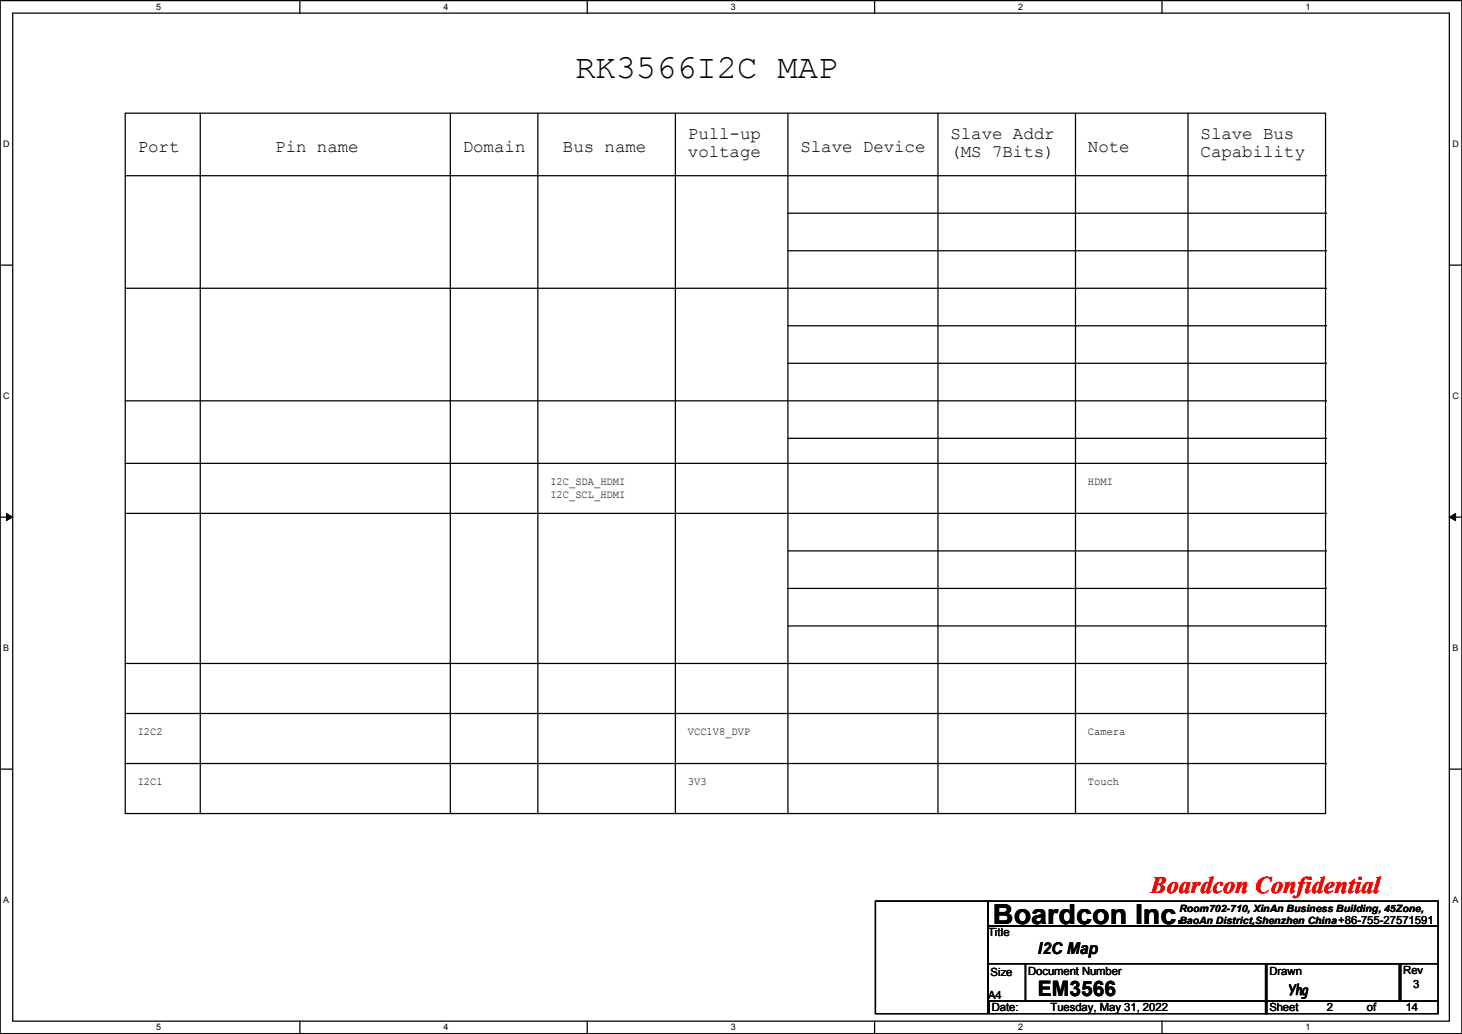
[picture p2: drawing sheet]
<svg xmlns="http://www.w3.org/2000/svg" width="297mm" height="210mm" viewBox="0 0 297 210" stroke-linecap="round" stroke-linejoin="round" font-family="sans-serif">
<defs><g id="words">
<text font-size="6.9" x="116.9" y="15.8">RK3566I2C MAP</text>
<text font-size="5.6" x="201.7" y="187.7">Boardcon Inc.</text>
<text font-size="4.8" fill="#f00" x="233.7" y="181.3">Boardcon Confidential</text>
<text font-size="4.3" x="210.9" y="202.3">EM3566</text>
<g font-size="3.6">
<text x="139.7" y="28.3">Pull-up</text>
<text x="193.1" y="28.3">Slave Addr</text>
<text x="243.9" y="28.3">Slave Bus</text>
<text x="28" y="30.9">Port</text>
<text x="55.9" y="30.9">Pin name</text>
<text x="94" y="30.9">Domain</text>
<text x="114.3" y="30.9">Bus name</text>
<text x="139.7" y="31.9">voltage</text>
<text x="162.6" y="30.9">Slave Device</text>
<text x="193.1" y="31.9">(MS 7Bits)</text>
<text x="221" y="30.9">Note</text>
<text x="243.9" y="31.9">Capability</text>
</g>
<text font-size="3.3" x="210.9" y="193.7">I2C Map</text>
<text font-size="3" x="261.7" y="202.1">Yhg</text>
<g font-size="2.3">
<text x="111.8" y="101">I2C_SCL_HDMI</text>
<text x="111.8" y="98.5">I2C_SDA_HDMI</text>
<text x="221" y="98.5">HDMI</text>
<text x="28" y="149.3">I2C2</text>
<text x="139.7" y="149.3">VCC1V8_DVP</text>
<text x="221" y="149.3">Camera</text>
<text x="28" y="159.5">I2C1</text>
<text x="139.7" y="159.5">3V3</text>
<text x="221" y="159.5">Touch</text>
<text x="200.7" y="190.2">Title</text>
<text x="285" y="197.8">Rev</text>
<text x="200.7" y="202.9">A4</text>
<text x="201.2" y="198.3">Size</text>
<text x="208.8" y="198">Document Number</text>
<text x="257.9" y="198">Drawn</text>
<text x="287.1" y="200.6">3</text>
<text x="201.5" y="205.4">Date:</text>
<text x="213.4" y="205.4">Tuesday, May 31, 2022</text>
<text x="257.9" y="205.4">Sheet</text>
<text x="269.6" y="205.4">2</text>
<text x="277.7" y="205.4">of</text>
<text x="285.6" y="205.4">14</text>
</g>
<g font-size="2">
<text x="239.6" y="185.2">Room702-710, XinAn Business Building, 45Zone,</text>
<text x="239.6" y="187.7">BaoAn District,Shenzhen China+86-755-27571591</text>
</g>
<g font-size="1.8">
<text x="31.8" y="2">5</text>
<text x="90.1" y="2">4</text>
<text x="148.5" y="2">3</text>
<text x="206.8" y="2">2</text>
<text x="265.2" y="2">1</text>
<text x=".7" y="29.8">D</text>
<text x="295.1" y="29.8">D</text>
<text x=".7" y="81">C</text>
<text x="295.1" y="81">C</text>
<text x=".7" y="132.2">B</text>
<text x="295.1" y="132.2">B</text>
<text x=".7" y="183.4">A</text>
<text x="295.1" y="183.4">A</text>
<text x="31.8" y="209.3">5</text>
<text x="90.1" y="209.3">4</text>
<text x="148.5" y="209.3">3</text>
<text x="206.8" y="209.3">2</text>
<text x="265.2" y="209.3">1</text>
</g>
</g></defs>
<path d="M0 .1h297v209.8h-297zM2.6 2.7h291.8v204.7h-291.8z" fill="none" stroke="#000" stroke-width=".25"/>
<g fill="#fff">
<path d="M31.7 .4h1v2h-1z"/>
<path d="M31.7 207.6h1v2h-1z"/>
</g>
<path d="M60.9 .1v2.6M60.9 207.4v2.5" fill="none" stroke="#000" stroke-width=".25"/>
<g fill="#fff">
<path d="M90.1 .4h1v2h-1z"/>
<path d="M90.1 207.6h1v2h-1z"/>
</g>
<path d="M119.3 .1v2.6M119.3 207.4v2.5" fill="none" stroke="#000" stroke-width=".25"/>
<g fill="#fff">
<path d="M148.5 .4h.9v2h-.9z"/>
<path d="M148.5 207.6h.9v2h-.9z"/>
</g>
<path d="M177.7 .1v2.6M177.7 207.4v2.5" fill="none" stroke="#000" stroke-width=".25"/>
<g fill="#fff">
<path d="M206.8 .4h1v2h-1z"/>
<path d="M206.8 207.6h1v2h-1z"/>
</g>
<path d="M236.1 .1v2.6M236.1 207.4v2.5" fill="none" stroke="#000" stroke-width=".25"/>
<g fill="#fff">
<path d="M265.2 .4h1v2h-1z"/>
<path d="M265.2 207.6h1v2h-1z"/>
<path d="M.7 28.2h1.2v2h-1.2z"/>
<path d="M295.1 28.2h1.2v2h-1.2z"/>
<path d="M.7 79.4h1.2v2h-1.2z"/>
<path d="M295.1 79.4h1.2v2h-1.2z"/>
</g>
<path d="M0 53.8h2.6M294.4 53.8h2.6" fill="none" stroke="#000" stroke-width=".25"/>
<g fill="#fff">
<path d="M.7 130.6h1.2v2h-1.2z"/>
<path d="M295.1 130.6h1.1v2h-1.1z"/>
</g>
<path d="M0 105h2.6M294.4 105h2.6" fill="none" stroke="#000" stroke-width=".25"/>
<path d="M1.3 104.3l1.3 .7-1.3 .7zM294.4 105l1.3-.7v1.4z" fill="#000" stroke="#000" stroke-width=".2"/>
<g fill="#fff">
<path d="M.7 181.8h1.2v2h-1.2z"/>
<path d="M295.1 181.8h1.1v2h-1.1z"/>
</g>
<g fill="none" stroke="#000" stroke-width=".25">
<path d="M25.4 23h243.9v142.2h-243.9zM25.4 35.7h243.9M40.7 23v142.2M91.5 23v142.2M109.3 23v142.2M137.2 23v142.2M160.1 23v142.2M190.5 23v142.2M218.5 23v142.2M241.3 23v142.2M269.3 35.7h.1M25.4 58.5h243.9"/>
<path d="M160.1 43.3h109.2M160.1 50.9h109.2M269.3 43.3h.1M269.3 50.9h.1M269.3 58.5h.1M160.1 66.2h109.2M160.1 73.8h109.2M269.3 66.2h.1M269.3 73.8h.1M25.4 81.4h243.9M25.4 94.1h243.9M160.1 89h109.2"/>
<path d="M269.3 81.4h.1M269.3 94.1h.1M269.3 89h.1M25.4 104.3h243.9M160.1 111.9h109.2M160.1 119.5h109.2M269.3 104.3h.1M269.3 111.9h.1M269.3 119.5h.1M25.4 134.7h243.9M160.1 127.1h109.2M269.3 127.1h.1"/>
<path d="M269.3 134.7h.1M0 156.2h2.6M25.4 144.9h243.9M25.4 155.1h243.9M269.3 144.9h.1M269.3 155.1h.1M294.4 156.2h2.6M40.7 165.2h.1M91.5 165.2h.1M109.3 165.2h.1M137.2 165.2h.1M160.1 165.2h.1"/>
<path d="M190.5 165.2h.1M218.5 165.2h.1M241.3 165.2h.1M177.8 183h22.9v22.9h-22.9zM200.7 183h91.4v5.1h-91.4zM200.7 188.1h91.4v7.6h-91.4zM200.7 195.7h7.6v7.6h-7.6zM208.3 195.7h76.2v7.6h-76.2zM257.1 195.7h.1M257.1 195.7v7.6M257.3 195.7h27v7.6h-27zM284.5 195.7h7.6v7.6h-7.6z"/>
<path d="M201 203.3h56.3v2.6h-56.3zM257.1 203.3h35v2.6h-35z"/>
</g>
<use href="#words"/>
</svg>
